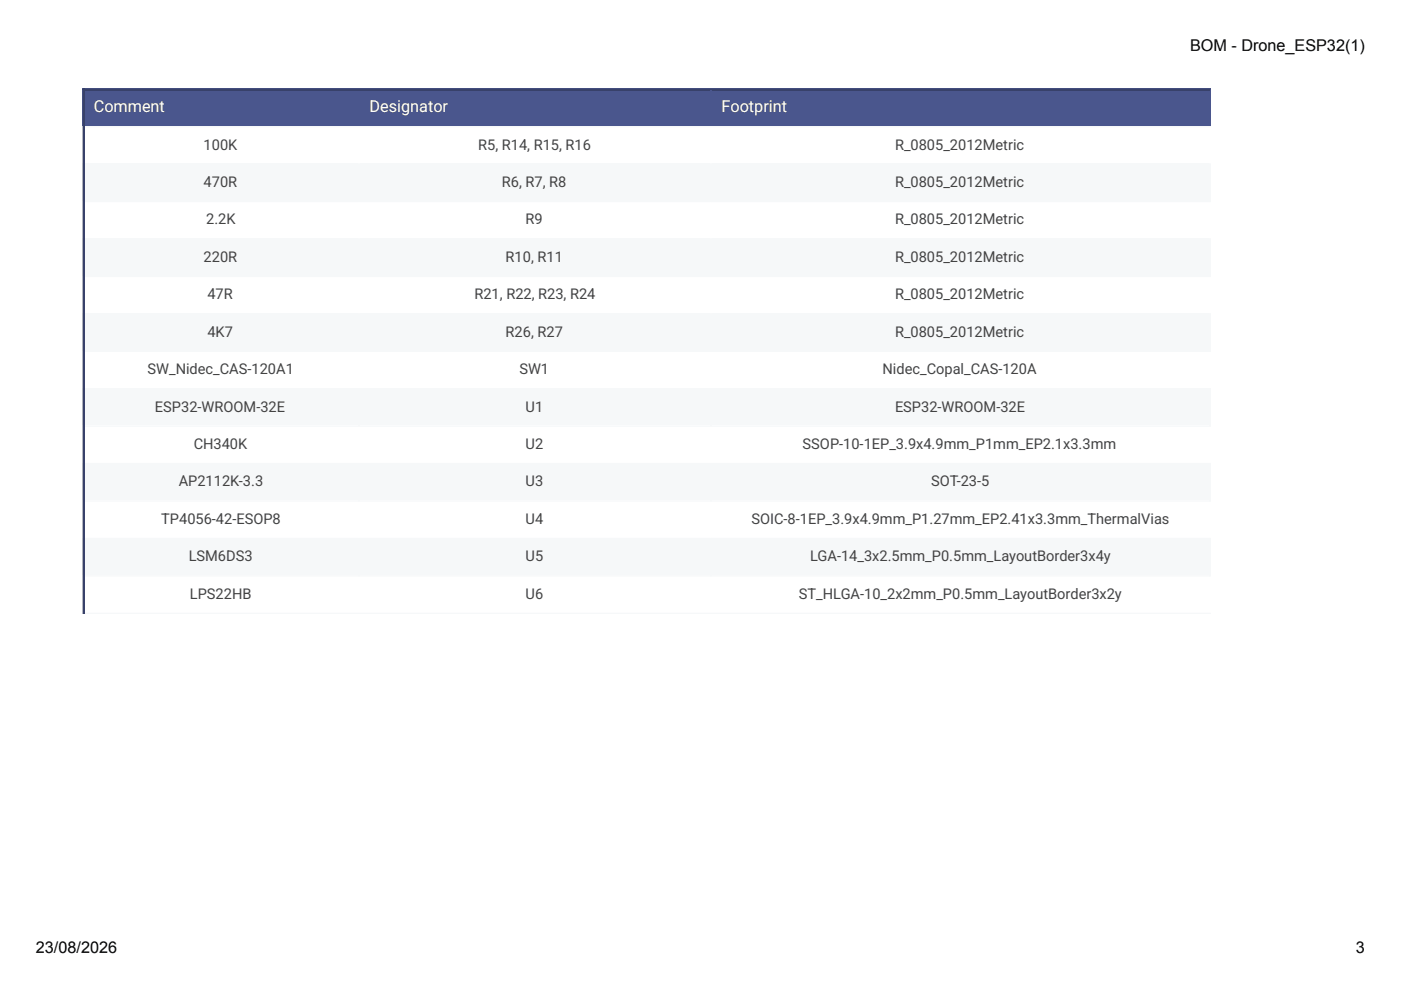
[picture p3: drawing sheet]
<svg xmlns="http://www.w3.org/2000/svg" width="297mm" height="210mm" viewBox="0 0 297 210" stroke-linecap="round" stroke-linejoin="round" font-family="sans-serif">
<defs><g id="words">
<g font-size="3.4">
<text x="252.3" y="10.8">BOM - Drone_ESP32(1)</text>
<text x="7.6" y="202.1">23/08/2026</text>
<text x="287.5" y="202.1">3</text>
</g>
<g font-size="3.4" fill="#fff">
<text x="19.9" y="23.8">Comment</text>
<text x="78.4" y="23.8">Designator</text>
<text x="153" y="23.8">Footprint</text>
</g>
<g font-size="3.1" fill="#434343">
<text x="43.2" y="31.7">100K</text>
<text x="101.4" y="31.7">R5, R14, R15, R16</text>
<text x="189.8" y="31.7">R_0805_2012Metric</text>
<text x="43.2" y="39.6">470R</text>
<text x="106.4" y="39.6">R6, R7, R8</text>
<text x="189.8" y="39.6">R_0805_2012Metric</text>
<text x="43.7" y="47.6">2.2K</text>
<text x="111.4" y="47.6">R9</text>
<text x="189.8" y="47.6">R_0805_2012Metric</text>
<text x="43.2" y="55.5">220R</text>
<text x="107.2" y="55.5">R10, R11</text>
<text x="189.8" y="55.5">R_0805_2012Metric</text>
<text x="44" y="63.5">47R</text>
<text x="100.6" y="63.5">R21, R22, R23, R24</text>
<text x="189.8" y="63.5">R_0805_2012Metric</text>
<text x="44" y="71.4">4K7</text>
<text x="107.2" y="71.4">R26, R27</text>
<text x="189.8" y="71.4">R_0805_2012Metric</text>
<text x="31.3" y="79.3">SW_Nidec_CAS-120A1</text>
<text x="110.1" y="79.3">SW1</text>
<text x="187.1" y="79.3">Nidec_Copal_CAS-120A</text>
<text x="32.9" y="87.3">ESP32-WROOM-32E</text>
<text x="111.4" y="87.3">U1</text>
<text x="189.8" y="87.3">ESP32-WROOM-32E</text>
<text x="41.1" y="95.2">CH340K</text>
<text x="111.4" y="95.2">U2</text>
<text x="170.2" y="95.2">SSOP-10-1EP_3.9x4.9mm_P1mm_EP2.1x3.3mm</text>
<text x="37.9" y="103.1">AP2112K-3.3</text>
<text x="111.4" y="103.1">U3</text>
<text x="197.4" y="103.1">SOT-23-5</text>
<text x="34.2" y="111.1">TP4056-42-ESOP8</text>
<text x="111.4" y="111.1">U4</text>
<text x="159.3" y="111.1">SOIC-8-1EP_3.9x4.9mm_P1.27mm_EP2.41x3.3mm_ThermalVias</text>
<text x="40" y="119">LSM6DS3</text>
<text x="111.4" y="119">U5</text>
<text x="171.8" y="119">LGA-14_3x2.5mm_P0.5mm_LayoutBorder3x4y</text>
<text x="40.3" y="127">LPS22HB</text>
<text x="111.4" y="127">U6</text>
<text x="169.4" y="127">ST_HLGA-10_2x2mm_P0.5mm_LayoutBorder3x2y</text>
</g>
</g></defs>
<path d="M17.5 18.8h239.2v8h-239.2z" fill="#4a568d"/>
<path d="M76.1 19.1v7.6M150.7 19.1v7.6M256.6 19.1v7.6" fill="none" stroke="#4a568d" stroke-width=".26"/>
<path d="M17.5 18.9h239.2M17.6 18.8v8M17.8 19.2h58.2M17.9 18.8v8M76.3 19.2h74.3M150.9 19.2h105.5" fill="none" stroke="#38416a" stroke-width=".26"/>
<path d="M17.5 26.7h239.2v8.2h-239.2z" fill="#fff"/>
<path d="M17.5 34.7h239.2v8.2h-239.2z" fill="#f6f8f9"/>
<path d="M17.5 42.6h239.2v8.2h-239.2z" fill="#fff"/>
<path d="M17.5 50.5h239.2v8.2h-239.2z" fill="#f6f8f9"/>
<path d="M17.5 58.5h239.2v8.2h-239.2z" fill="#fff"/>
<path d="M17.5 66.4h239.2v8.2h-239.2z" fill="#f6f8f9"/>
<path d="M17.5 74.3h239.2v8.2h-239.2z" fill="#fff"/>
<path d="M17.5 82.3h239.2v8.2h-239.2z" fill="#f6f8f9"/>
<path d="M17.5 90.2h239.2v8.2h-239.2z" fill="#fff"/>
<path d="M17.5 98.2h239.2v8.2h-239.2z" fill="#f6f8f9"/>
<path d="M17.5 106.1h239.2v8.2h-239.2z" fill="#fff"/>
<path d="M17.5 114h239.2v8.2h-239.2z" fill="#f6f8f9"/>
<path d="M17.5 122h239.2v8.2h-239.2z" fill="#fff"/>
<g fill="none" stroke="#f6f8f9" stroke-width=".26">
<path d="M17.8 26.9h238.9M17.8 34.8h238.9M76.1 26.7v.3M76.1 34.7v8.2M150.7 26.7v.3M150.7 34.7v8.2M256.6 26.7v.3M256.6 34.7v8.2M17.8 42.7h238.9M17.8 50.7h238.9M17.8 58.6h238.9M76.1 50.5v8.2"/>
<path d="M150.7 50.5v8.2M256.6 50.5v8.2M17.8 66.5h238.9M17.8 74.5h238.9M76.1 66.4v8.2M150.7 66.4v8.2M256.6 66.4v8.2M17.8 82.4h238.9M17.8 90.4h238.9M17.8 98.3h238.9M76.1 82.3v8.2M76.1 98.2v8.2"/>
<path d="M150.7 82.3v8.2M150.7 98.2v8.2M256.6 82.3v8.2M256.6 98.2v8.2M17.8 106.2h238.9M17.8 114.2h238.9M76.1 114v8.2M150.7 114v8.2M256.6 114v8.2M17.8 122.1h238.9M17.8 130h238.9M76.1 129.9v.3"/>
<path d="M150.7 129.9v.3M256.6 129.9v.3"/>
</g>
<g fill="none" stroke="#fff" stroke-width=".26">
<path d="M76.1 27v7.7M150.7 27v7.7M256.6 27v7.7M76.1 42.9v7.6M76.1 58.7v7.7M150.7 42.9v7.6M150.7 58.7v7.7M256.6 42.9v7.6M256.6 58.7v7.7M76.1 74.6v7.7M150.7 74.6v7.7M256.6 74.6v7.7"/>
<path d="M76.1 90.5v7.7M150.7 90.5v7.7M256.6 90.5v7.7M76.1 106.4v7.6M150.7 106.4v7.6M256.6 106.4v7.6M76.1 122.2v7.7M150.7 122.2v7.7M256.6 122.2v7.7"/>
</g>
<path d="M17.6 26.7v103.5M17.9 26.7v103.5" fill="none" stroke="#38416a" stroke-width=".26"/>
<use href="#words"/>
</svg>
